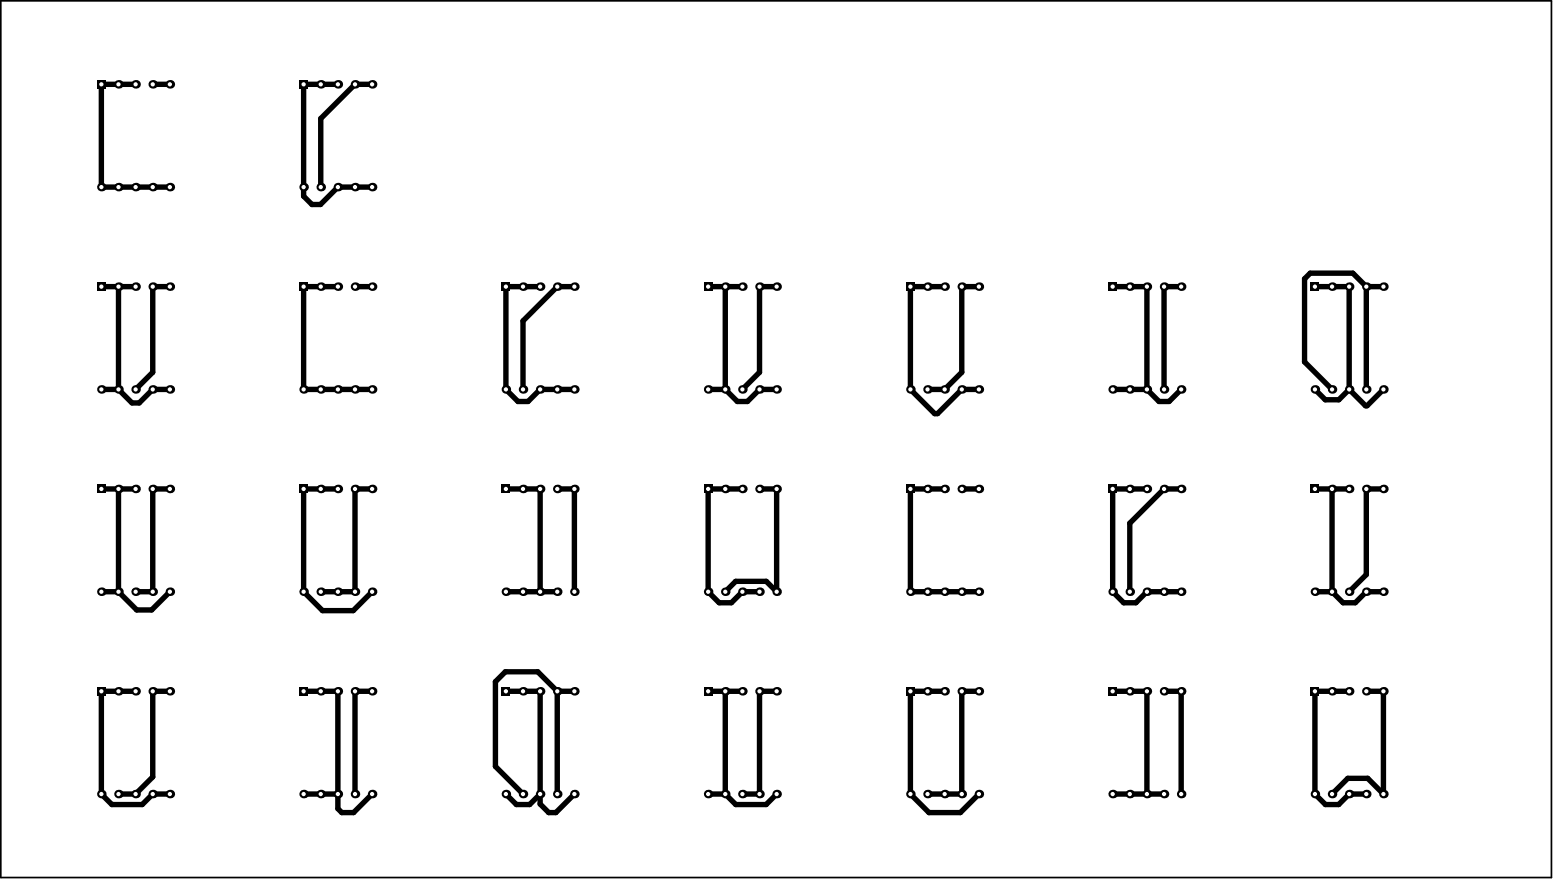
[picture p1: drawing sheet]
<svg xmlns="http://www.w3.org/2000/svg" width="767mm" height="434mm" viewBox="0 0 767 434" stroke-linecap="round" stroke-linejoin="round" font-family="sans-serif">
<path d="M0 0h766v433h-766z" fill="none" stroke="#000" stroke-width=".84"/>
<g fill="none" stroke="#000" stroke-width="2.7">
<path d="M67 42h-17v50h34M75 42h9M167 42h-17v55l4 4h4l9-9h17M184 42h-9l-17 17v33M50 141h17M59 141v51M84 141h-9v43l-8 8M167 141h-17v51h34M175 141h9M267 141h-17v51l6 6h5l6-6h17M284 141h-9l-17 17v34M350 141h17"/>
<path d="M358 141v51M383 141h-8v43l-8 8M466 141h-16v51l11 12h2l12-12h8M483 141h-8v43l-9 8h-8M549 141h17v51M583 141h-8v51M649 141h17v51M675 141v51M675 141l-7-6h-21l-3 3v41l14 13M675 141h8M50 192h9M59 192l6 7h4l6-7h9"/>
<path d="M350 192h8M358 192l6 6h5l6-6h8M549 192h17M566 192l6 6h5l6-6M649 192l5 5h7l5-5M666 192l8 8h1l8-8M50 241h17M59 241v51M84 241h-9v51h-8M167 241h-17v51l9 9h15l10-9M184 241h-9v51h-17M250 241h17v51"/>
<path d="M275 241h9v51M367 241h-17v51l5 5h6l6-5h8M375 241h8v51l-5-5h-15l-5 5M466 241h-16v51h33M475 241h8M566 241h-17v51l6 5h6l5-5h17M583 241h-8l-17 17v34M649 241h17M658 241v51M683 241h-8v43l-9 8M50 292h9M59 292l9 9h7l9-9"/>
<path d="M250 292h25M649 292h9M658 292l5 5h6l6-5h8M67 341h-17v51l5 5h15l5-5h9M84 341h-9v42l-8 9h-8M150 341h17v58l2 2h6l9-9M184 341h-9v51M250 341h17v56l4 4h3l10-9M275 341l-9-9h-16l-5 4v42l13 14M275 341h9M275 341v51M350 341h17"/>
<path d="M358 341v51M383 341h-8v51h-8M466 341h-16v51l9 9h15l9-9M483 341h-8v51h-17M549 341h17v51M575 341h8v51M666 341h-17v51l5 5h7l5-5h9M675 341h8v51l-8-8h-10l-7 8M150 392h17M250 392l5 5h7l5-5M350 392h8M358 392l5 5h15l5-5"/>
<path d="M549 392h26"/>
</g>
<circle cx="50" cy="292" r="2.1" fill="#000"/>
<circle cx="50" cy="292" r="1.1" fill="#fff"/>
<circle cx="50" cy="392" r="2.1" fill="#000"/>
<circle cx="50" cy="392" r="1.1" fill="#fff"/>
<path d="M48 339h4v4h-4z" fill-rule="evenodd" fill="#000"/>
<circle cx="50" cy="341" r="1.1" fill="#fff"/>
<circle cx="59" cy="392" r="2.1" fill="#000"/>
<circle cx="59" cy="392" r="1.1" fill="#fff"/>
<circle cx="59" cy="292" r="2.1" fill="#000"/>
<circle cx="59" cy="292" r="1.1" fill="#fff"/>
<circle cx="59" cy="341" r="2.1" fill="#000"/>
<circle cx="59" cy="341" r="1.1" fill="#fff"/>
<circle cx="67" cy="392" r="2.1" fill="#000"/>
<circle cx="67" cy="392" r="1.1" fill="#fff"/>
<circle cx="67" cy="292" r="2.1" fill="#000"/>
<circle cx="67" cy="292" r="1.1" fill="#fff"/>
<circle cx="67" cy="341" r="2.1" fill="#000"/>
<circle cx="67" cy="341" r="1.1" fill="#fff"/>
<circle cx="75" cy="392" r="2.1" fill="#000"/>
<circle cx="75" cy="392" r="1.1" fill="#fff"/>
<circle cx="75" cy="292" r="2.1" fill="#000"/>
<circle cx="75" cy="292" r="1.1" fill="#fff"/>
<circle cx="75" cy="341" r="2.1" fill="#000"/>
<circle cx="75" cy="341" r="1.1" fill="#fff"/>
<circle cx="84" cy="292" r="2.1" fill="#000"/>
<circle cx="84" cy="292" r="1.1" fill="#fff"/>
<circle cx="84" cy="392" r="2.1" fill="#000"/>
<circle cx="84" cy="392" r="1.1" fill="#fff"/>
<circle cx="84" cy="341" r="2.1" fill="#000"/>
<circle cx="84" cy="341" r="1.1" fill="#fff"/>
<circle cx="150" cy="292" r="2.1" fill="#000"/>
<circle cx="150" cy="292" r="1.1" fill="#fff"/>
<circle cx="150" cy="392" r="2.1" fill="#000"/>
<circle cx="150" cy="392" r="1.1" fill="#fff"/>
<circle cx="158" cy="392" r="2.1" fill="#000"/>
<circle cx="158" cy="392" r="1.1" fill="#fff"/>
<circle cx="167" cy="392" r="2.1" fill="#000"/>
<circle cx="167" cy="392" r="1.1" fill="#fff"/>
<circle cx="175" cy="392" r="2.1" fill="#000"/>
<circle cx="175" cy="392" r="1.1" fill="#fff"/>
<circle cx="184" cy="392" r="2.1" fill="#000"/>
<circle cx="184" cy="392" r="1.1" fill="#fff"/>
<circle cx="258" cy="392" r="2.1" fill="#000"/>
<circle cx="258" cy="392" r="1.1" fill="#fff"/>
<circle cx="250" cy="392" r="2.1" fill="#000"/>
<circle cx="250" cy="392" r="1.1" fill="#fff"/>
<circle cx="267" cy="392" r="2.1" fill="#000"/>
<circle cx="267" cy="392" r="1.1" fill="#fff"/>
<circle cx="275" cy="392" r="2.1" fill="#000"/>
<circle cx="275" cy="392" r="1.1" fill="#fff"/>
<circle cx="284" cy="392" r="2.1" fill="#000"/>
<circle cx="284" cy="392" r="1.1" fill="#fff"/>
<path d="M148 339h4v4h-4z" fill-rule="evenodd" fill="#000"/>
<circle cx="150" cy="341" r="1.1" fill="#fff"/>
<circle cx="158" cy="341" r="2.1" fill="#000"/>
<circle cx="158" cy="341" r="1.1" fill="#fff"/>
<circle cx="167" cy="341" r="2.1" fill="#000"/>
<circle cx="167" cy="341" r="1.1" fill="#fff"/>
<circle cx="175" cy="341" r="2.1" fill="#000"/>
<circle cx="175" cy="341" r="1.1" fill="#fff"/>
<circle cx="267" cy="341" r="2.1" fill="#000"/>
<circle cx="267" cy="341" r="1.1" fill="#fff"/>
<circle cx="184" cy="341" r="2.1" fill="#000"/>
<circle cx="184" cy="341" r="1.1" fill="#fff"/>
<circle cx="284" cy="341" r="2.1" fill="#000"/>
<circle cx="284" cy="341" r="1.1" fill="#fff"/>
<circle cx="258" cy="341" r="2.1" fill="#000"/>
<circle cx="258" cy="341" r="1.1" fill="#fff"/>
<path d="M248 339h4v4h-4z" fill-rule="evenodd" fill="#000"/>
<circle cx="250" cy="341" r="1.1" fill="#fff"/>
<circle cx="275" cy="341" r="2.1" fill="#000"/>
<circle cx="275" cy="341" r="1.1" fill="#fff"/>
<circle cx="158" cy="292" r="2.1" fill="#000"/>
<circle cx="158" cy="292" r="1.1" fill="#fff"/>
<circle cx="167" cy="292" r="2.1" fill="#000"/>
<circle cx="167" cy="292" r="1.1" fill="#fff"/>
<circle cx="175" cy="292" r="2.1" fill="#000"/>
<circle cx="175" cy="292" r="1.1" fill="#fff"/>
<circle cx="267" cy="292" r="2.1" fill="#000"/>
<circle cx="267" cy="292" r="1.1" fill="#fff"/>
<circle cx="184" cy="292" r="2.1" fill="#000"/>
<circle cx="184" cy="292" r="1.1" fill="#fff"/>
<circle cx="275" cy="292" r="2.1" fill="#000"/>
<circle cx="275" cy="292" r="1.1" fill="#fff"/>
<circle cx="250" cy="292" r="2.1" fill="#000"/>
<circle cx="250" cy="292" r="1.1" fill="#fff"/>
<circle cx="258" cy="292" r="2.1" fill="#000"/>
<circle cx="258" cy="292" r="1.1" fill="#fff"/>
<circle cx="284" cy="292" r="2.1" fill="#000"/>
<circle cx="284" cy="292" r="1.1" fill="#fff"/>
<circle cx="167" cy="241" r="2.1" fill="#000"/>
<circle cx="167" cy="241" r="1.1" fill="#fff"/>
<path d="M248 239h4v4h-4z" fill-rule="evenodd" fill="#000"/>
<circle cx="250" cy="241" r="1.1" fill="#fff"/>
<circle cx="258" cy="241" r="2.1" fill="#000"/>
<circle cx="258" cy="241" r="1.1" fill="#fff"/>
<circle cx="75" cy="241" r="2.1" fill="#000"/>
<circle cx="75" cy="241" r="1.1" fill="#fff"/>
<circle cx="67" cy="241" r="2.1" fill="#000"/>
<circle cx="67" cy="241" r="1.1" fill="#fff"/>
<circle cx="59" cy="241" r="2.1" fill="#000"/>
<circle cx="59" cy="241" r="1.1" fill="#fff"/>
<path d="M48 239h4v4h-4z" fill-rule="evenodd" fill="#000"/>
<circle cx="50" cy="241" r="1.1" fill="#fff"/>
<circle cx="84" cy="241" r="2.1" fill="#000"/>
<circle cx="84" cy="241" r="1.1" fill="#fff"/>
<path d="M148 239h4v4h-4z" fill-rule="evenodd" fill="#000"/>
<circle cx="150" cy="241" r="1.1" fill="#fff"/>
<circle cx="158" cy="241" r="2.1" fill="#000"/>
<circle cx="158" cy="241" r="1.1" fill="#fff"/>
<circle cx="75" cy="192" r="2.1" fill="#000"/>
<circle cx="75" cy="192" r="1.1" fill="#fff"/>
<circle cx="67" cy="192" r="2.1" fill="#000"/>
<circle cx="67" cy="192" r="1.1" fill="#fff"/>
<circle cx="59" cy="192" r="2.1" fill="#000"/>
<circle cx="59" cy="192" r="1.1" fill="#fff"/>
<circle cx="50" cy="192" r="2.1" fill="#000"/>
<circle cx="50" cy="192" r="1.1" fill="#fff"/>
<circle cx="84" cy="192" r="2.1" fill="#000"/>
<circle cx="84" cy="192" r="1.1" fill="#fff"/>
<circle cx="150" cy="192" r="2.1" fill="#000"/>
<circle cx="150" cy="192" r="1.1" fill="#fff"/>
<circle cx="158" cy="192" r="2.1" fill="#000"/>
<circle cx="158" cy="192" r="1.1" fill="#fff"/>
<path d="M48 139h4v5h-4z" fill-rule="evenodd" fill="#000"/>
<circle cx="50" cy="141" r="1.1" fill="#fff"/>
<circle cx="75" cy="141" r="2.1" fill="#000"/>
<circle cx="75" cy="141" r="1.1" fill="#fff"/>
<circle cx="67" cy="141" r="2.1" fill="#000"/>
<circle cx="67" cy="141" r="1.1" fill="#fff"/>
<circle cx="59" cy="141" r="2.1" fill="#000"/>
<circle cx="59" cy="141" r="1.1" fill="#fff"/>
<circle cx="84" cy="141" r="2.1" fill="#000"/>
<circle cx="84" cy="141" r="1.1" fill="#fff"/>
<path d="M148 139h4v5h-4z" fill-rule="evenodd" fill="#000"/>
<circle cx="150" cy="141" r="1.1" fill="#fff"/>
<circle cx="75" cy="92" r="2.1" fill="#000"/>
<circle cx="75" cy="92" r="1.1" fill="#fff"/>
<circle cx="50" cy="92" r="2.1" fill="#000"/>
<circle cx="50" cy="92" r="1.1" fill="#fff"/>
<circle cx="59" cy="92" r="2.1" fill="#000"/>
<circle cx="59" cy="92" r="1.1" fill="#fff"/>
<circle cx="67" cy="92" r="2.1" fill="#000"/>
<circle cx="67" cy="92" r="1.1" fill="#fff"/>
<circle cx="84" cy="92" r="2.1" fill="#000"/>
<circle cx="84" cy="92" r="1.1" fill="#fff"/>
<circle cx="150" cy="92" r="2.1" fill="#000"/>
<circle cx="150" cy="92" r="1.1" fill="#fff"/>
<path d="M48 39h4v5h-4z" fill-rule="evenodd" fill="#000"/>
<circle cx="50" cy="42" r="1.1" fill="#fff"/>
<circle cx="59" cy="42" r="2.1" fill="#000"/>
<circle cx="59" cy="42" r="1.1" fill="#fff"/>
<circle cx="75" cy="42" r="2.1" fill="#000"/>
<circle cx="75" cy="42" r="1.1" fill="#fff"/>
<circle cx="67" cy="42" r="2.1" fill="#000"/>
<circle cx="67" cy="42" r="1.1" fill="#fff"/>
<circle cx="84" cy="42" r="2.1" fill="#000"/>
<circle cx="84" cy="42" r="1.1" fill="#fff"/>
<path d="M148 39h4v5h-4z" fill-rule="evenodd" fill="#000"/>
<circle cx="150" cy="42" r="1.1" fill="#fff"/>
<circle cx="175" cy="241" r="2.1" fill="#000"/>
<circle cx="175" cy="241" r="1.1" fill="#fff"/>
<circle cx="184" cy="241" r="2.1" fill="#000"/>
<circle cx="184" cy="241" r="1.1" fill="#fff"/>
<path d="M348 239h4v4h-4z" fill-rule="evenodd" fill="#000"/>
<circle cx="350" cy="241" r="1.1" fill="#fff"/>
<circle cx="284" cy="241" r="2.1" fill="#000"/>
<circle cx="284" cy="241" r="1.1" fill="#fff"/>
<circle cx="275" cy="241" r="2.1" fill="#000"/>
<circle cx="275" cy="241" r="1.1" fill="#fff"/>
<circle cx="267" cy="241" r="2.1" fill="#000"/>
<circle cx="267" cy="241" r="1.1" fill="#fff"/>
<circle cx="167" cy="192" r="2.1" fill="#000"/>
<circle cx="167" cy="192" r="1.1" fill="#fff"/>
<circle cx="175" cy="192" r="2.1" fill="#000"/>
<circle cx="175" cy="192" r="1.1" fill="#fff"/>
<circle cx="184" cy="192" r="2.1" fill="#000"/>
<circle cx="184" cy="192" r="1.1" fill="#fff"/>
<circle cx="275" cy="192" r="2.1" fill="#000"/>
<circle cx="275" cy="192" r="1.1" fill="#fff"/>
<circle cx="250" cy="192" r="2.1" fill="#000"/>
<circle cx="250" cy="192" r="1.1" fill="#fff"/>
<circle cx="284" cy="192" r="2.1" fill="#000"/>
<circle cx="284" cy="192" r="1.1" fill="#fff"/>
<circle cx="267" cy="192" r="2.1" fill="#000"/>
<circle cx="267" cy="192" r="1.1" fill="#fff"/>
<circle cx="258" cy="192" r="2.1" fill="#000"/>
<circle cx="258" cy="192" r="1.1" fill="#fff"/>
<circle cx="158" cy="141" r="2.1" fill="#000"/>
<circle cx="158" cy="141" r="1.1" fill="#fff"/>
<circle cx="167" cy="141" r="2.1" fill="#000"/>
<circle cx="167" cy="141" r="1.1" fill="#fff"/>
<circle cx="175" cy="141" r="2.1" fill="#000"/>
<circle cx="175" cy="141" r="1.1" fill="#fff"/>
<circle cx="184" cy="141" r="2.1" fill="#000"/>
<circle cx="184" cy="141" r="1.1" fill="#fff"/>
<path d="M348 139h4v5h-4z" fill-rule="evenodd" fill="#000"/>
<circle cx="350" cy="141" r="1.1" fill="#fff"/>
<circle cx="275" cy="141" r="2.1" fill="#000"/>
<circle cx="275" cy="141" r="1.1" fill="#fff"/>
<circle cx="267" cy="141" r="2.1" fill="#000"/>
<circle cx="267" cy="141" r="1.1" fill="#fff"/>
<circle cx="284" cy="141" r="2.1" fill="#000"/>
<circle cx="284" cy="141" r="1.1" fill="#fff"/>
<circle cx="258" cy="141" r="2.1" fill="#000"/>
<circle cx="258" cy="141" r="1.1" fill="#fff"/>
<path d="M248 139h4v5h-4z" fill-rule="evenodd" fill="#000"/>
<circle cx="250" cy="141" r="1.1" fill="#fff"/>
<circle cx="158" cy="92" r="2.1" fill="#000"/>
<circle cx="158" cy="92" r="1.1" fill="#fff"/>
<circle cx="167" cy="92" r="2.1" fill="#000"/>
<circle cx="167" cy="92" r="1.1" fill="#fff"/>
<circle cx="175" cy="92" r="2.1" fill="#000"/>
<circle cx="175" cy="92" r="1.1" fill="#fff"/>
<circle cx="184" cy="92" r="2.1" fill="#000"/>
<circle cx="184" cy="92" r="1.1" fill="#fff"/>
<circle cx="158" cy="42" r="2.1" fill="#000"/>
<circle cx="158" cy="42" r="1.1" fill="#fff"/>
<circle cx="167" cy="42" r="2.1" fill="#000"/>
<circle cx="167" cy="42" r="1.1" fill="#fff"/>
<circle cx="175" cy="42" r="2.1" fill="#000"/>
<circle cx="175" cy="42" r="1.1" fill="#fff"/>
<circle cx="184" cy="42" r="2.1" fill="#000"/>
<circle cx="184" cy="42" r="1.1" fill="#fff"/>
<circle cx="350" cy="392" r="2.1" fill="#000"/>
<circle cx="350" cy="392" r="1.1" fill="#fff"/>
<circle cx="358" cy="392" r="2.1" fill="#000"/>
<circle cx="358" cy="392" r="1.1" fill="#fff"/>
<circle cx="375" cy="392" r="2.1" fill="#000"/>
<circle cx="375" cy="392" r="1.1" fill="#fff"/>
<circle cx="367" cy="392" r="2.1" fill="#000"/>
<circle cx="367" cy="392" r="1.1" fill="#fff"/>
<circle cx="383" cy="392" r="2.1" fill="#000"/>
<circle cx="383" cy="392" r="1.1" fill="#fff"/>
<circle cx="450" cy="392" r="2.1" fill="#000"/>
<circle cx="450" cy="392" r="1.1" fill="#fff"/>
<circle cx="458" cy="392" r="2.1" fill="#000"/>
<circle cx="458" cy="392" r="1.1" fill="#fff"/>
<circle cx="466" cy="392" r="2.1" fill="#000"/>
<circle cx="466" cy="392" r="1.1" fill="#fff"/>
<circle cx="475" cy="392" r="2.1" fill="#000"/>
<circle cx="475" cy="392" r="1.1" fill="#fff"/>
<path d="M348 339h4v4h-4z" fill-rule="evenodd" fill="#000"/>
<circle cx="350" cy="341" r="1.1" fill="#fff"/>
<circle cx="367" cy="341" r="2.1" fill="#000"/>
<circle cx="367" cy="341" r="1.1" fill="#fff"/>
<circle cx="358" cy="341" r="2.1" fill="#000"/>
<circle cx="358" cy="341" r="1.1" fill="#fff"/>
<circle cx="375" cy="341" r="2.1" fill="#000"/>
<circle cx="375" cy="341" r="1.1" fill="#fff"/>
<circle cx="383" cy="341" r="2.1" fill="#000"/>
<circle cx="383" cy="341" r="1.1" fill="#fff"/>
<path d="M447 339h5v4h-5z" fill-rule="evenodd" fill="#000"/>
<circle cx="450" cy="341" r="1.1" fill="#fff"/>
<circle cx="458" cy="341" r="2.1" fill="#000"/>
<circle cx="458" cy="341" r="1.1" fill="#fff"/>
<circle cx="466" cy="341" r="2.1" fill="#000"/>
<circle cx="466" cy="341" r="1.1" fill="#fff"/>
<circle cx="475" cy="341" r="2.1" fill="#000"/>
<circle cx="475" cy="341" r="1.1" fill="#fff"/>
<circle cx="483" cy="341" r="2.1" fill="#000"/>
<circle cx="483" cy="341" r="1.1" fill="#fff"/>
<circle cx="350" cy="292" r="2.1" fill="#000"/>
<circle cx="350" cy="292" r="1.1" fill="#fff"/>
<circle cx="358" cy="292" r="2.1" fill="#000"/>
<circle cx="358" cy="292" r="1.1" fill="#fff"/>
<circle cx="367" cy="292" r="2.1" fill="#000"/>
<circle cx="367" cy="292" r="1.1" fill="#fff"/>
<circle cx="375" cy="292" r="2.1" fill="#000"/>
<circle cx="375" cy="292" r="1.1" fill="#fff"/>
<circle cx="383" cy="292" r="2.1" fill="#000"/>
<circle cx="383" cy="292" r="1.1" fill="#fff"/>
<circle cx="450" cy="292" r="2.1" fill="#000"/>
<circle cx="450" cy="292" r="1.1" fill="#fff"/>
<circle cx="458" cy="292" r="2.1" fill="#000"/>
<circle cx="458" cy="292" r="1.1" fill="#fff"/>
<circle cx="466" cy="292" r="2.1" fill="#000"/>
<circle cx="466" cy="292" r="1.1" fill="#fff"/>
<circle cx="475" cy="292" r="2.1" fill="#000"/>
<circle cx="475" cy="292" r="1.1" fill="#fff"/>
<circle cx="483" cy="292" r="2.1" fill="#000"/>
<circle cx="483" cy="292" r="1.1" fill="#fff"/>
<circle cx="358" cy="241" r="2.1" fill="#000"/>
<circle cx="358" cy="241" r="1.1" fill="#fff"/>
<circle cx="466" cy="241" r="2.1" fill="#000"/>
<circle cx="466" cy="241" r="1.1" fill="#fff"/>
<circle cx="475" cy="241" r="2.1" fill="#000"/>
<circle cx="475" cy="241" r="1.1" fill="#fff"/>
<circle cx="483" cy="392" r="2.1" fill="#000"/>
<circle cx="483" cy="392" r="1.1" fill="#fff"/>
<circle cx="549" cy="392" r="2.1" fill="#000"/>
<circle cx="549" cy="392" r="1.1" fill="#fff"/>
<circle cx="558" cy="392" r="2.1" fill="#000"/>
<circle cx="558" cy="392" r="1.1" fill="#fff"/>
<circle cx="566" cy="392" r="2.1" fill="#000"/>
<circle cx="566" cy="392" r="1.1" fill="#fff"/>
<circle cx="583" cy="392" r="2.1" fill="#000"/>
<circle cx="583" cy="392" r="1.1" fill="#fff"/>
<circle cx="675" cy="392" r="2.1" fill="#000"/>
<circle cx="675" cy="392" r="1.1" fill="#fff"/>
<circle cx="575" cy="392" r="2.1" fill="#000"/>
<circle cx="575" cy="392" r="1.1" fill="#fff"/>
<circle cx="658" cy="392" r="2.1" fill="#000"/>
<circle cx="658" cy="392" r="1.1" fill="#fff"/>
<circle cx="649" cy="392" r="2.1" fill="#000"/>
<circle cx="649" cy="392" r="1.1" fill="#fff"/>
<circle cx="683" cy="392" r="2.1" fill="#000"/>
<circle cx="683" cy="392" r="1.1" fill="#fff"/>
<circle cx="666" cy="392" r="2.1" fill="#000"/>
<circle cx="666" cy="392" r="1.1" fill="#fff"/>
<path d="M547 339h4v4h-4z" fill-rule="evenodd" fill="#000"/>
<circle cx="549" cy="341" r="1.1" fill="#fff"/>
<circle cx="558" cy="341" r="2.1" fill="#000"/>
<circle cx="558" cy="341" r="1.1" fill="#fff"/>
<circle cx="566" cy="341" r="2.1" fill="#000"/>
<circle cx="566" cy="341" r="1.1" fill="#fff"/>
<circle cx="683" cy="341" r="2.1" fill="#000"/>
<circle cx="683" cy="341" r="1.1" fill="#fff"/>
<circle cx="666" cy="341" r="2.1" fill="#000"/>
<circle cx="666" cy="341" r="1.1" fill="#fff"/>
<path d="M647 339h4v4h-4z" fill-rule="evenodd" fill="#000"/>
<circle cx="649" cy="341" r="1.1" fill="#fff"/>
<circle cx="658" cy="341" r="2.1" fill="#000"/>
<circle cx="658" cy="341" r="1.1" fill="#fff"/>
<circle cx="583" cy="341" r="2.1" fill="#000"/>
<circle cx="583" cy="341" r="1.1" fill="#fff"/>
<circle cx="575" cy="341" r="2.1" fill="#000"/>
<circle cx="575" cy="341" r="1.1" fill="#fff"/>
<circle cx="675" cy="341" r="2.1" fill="#000"/>
<circle cx="675" cy="341" r="1.1" fill="#fff"/>
<circle cx="549" cy="292" r="2.1" fill="#000"/>
<circle cx="549" cy="292" r="1.1" fill="#fff"/>
<circle cx="558" cy="292" r="2.1" fill="#000"/>
<circle cx="558" cy="292" r="1.1" fill="#fff"/>
<circle cx="566" cy="292" r="2.1" fill="#000"/>
<circle cx="566" cy="292" r="1.1" fill="#fff"/>
<circle cx="575" cy="292" r="2.1" fill="#000"/>
<circle cx="575" cy="292" r="1.1" fill="#fff"/>
<circle cx="583" cy="292" r="2.1" fill="#000"/>
<circle cx="583" cy="292" r="1.1" fill="#fff"/>
<circle cx="658" cy="292" r="2.1" fill="#000"/>
<circle cx="658" cy="292" r="1.1" fill="#fff"/>
<circle cx="666" cy="292" r="2.1" fill="#000"/>
<circle cx="666" cy="292" r="1.1" fill="#fff"/>
<circle cx="675" cy="292" r="2.1" fill="#000"/>
<circle cx="675" cy="292" r="1.1" fill="#fff"/>
<circle cx="683" cy="292" r="2.1" fill="#000"/>
<circle cx="683" cy="292" r="1.1" fill="#fff"/>
<circle cx="649" cy="292" r="2.1" fill="#000"/>
<circle cx="649" cy="292" r="1.1" fill="#fff"/>
<circle cx="483" cy="241" r="2.1" fill="#000"/>
<circle cx="483" cy="241" r="1.1" fill="#fff"/>
<circle cx="367" cy="241" r="2.1" fill="#000"/>
<circle cx="367" cy="241" r="1.1" fill="#fff"/>
<circle cx="375" cy="241" r="2.1" fill="#000"/>
<circle cx="375" cy="241" r="1.1" fill="#fff"/>
<path d="M547 239h4v4h-4z" fill-rule="evenodd" fill="#000"/>
<circle cx="549" cy="241" r="1.1" fill="#fff"/>
<circle cx="558" cy="241" r="2.1" fill="#000"/>
<circle cx="558" cy="241" r="1.1" fill="#fff"/>
<circle cx="383" cy="241" r="2.1" fill="#000"/>
<circle cx="383" cy="241" r="1.1" fill="#fff"/>
<path d="M447 239h5v4h-5z" fill-rule="evenodd" fill="#000"/>
<circle cx="450" cy="241" r="1.1" fill="#fff"/>
<circle cx="458" cy="241" r="2.1" fill="#000"/>
<circle cx="458" cy="241" r="1.1" fill="#fff"/>
<circle cx="566" cy="241" r="2.1" fill="#000"/>
<circle cx="566" cy="241" r="1.1" fill="#fff"/>
<circle cx="458" cy="192" r="2.1" fill="#000"/>
<circle cx="458" cy="192" r="1.1" fill="#fff"/>
<circle cx="475" cy="192" r="2.1" fill="#000"/>
<circle cx="475" cy="192" r="1.1" fill="#fff"/>
<circle cx="558" cy="192" r="2.1" fill="#000"/>
<circle cx="558" cy="192" r="1.1" fill="#fff"/>
<circle cx="549" cy="192" r="2.1" fill="#000"/>
<circle cx="549" cy="192" r="1.1" fill="#fff"/>
<circle cx="383" cy="192" r="2.1" fill="#000"/>
<circle cx="383" cy="192" r="1.1" fill="#fff"/>
<circle cx="375" cy="192" r="2.1" fill="#000"/>
<circle cx="375" cy="192" r="1.1" fill="#fff"/>
<circle cx="450" cy="192" r="2.1" fill="#000"/>
<circle cx="450" cy="192" r="1.1" fill="#fff"/>
<circle cx="367" cy="192" r="2.1" fill="#000"/>
<circle cx="367" cy="192" r="1.1" fill="#fff"/>
<circle cx="358" cy="192" r="2.1" fill="#000"/>
<circle cx="358" cy="192" r="1.1" fill="#fff"/>
<circle cx="466" cy="192" r="2.1" fill="#000"/>
<circle cx="466" cy="192" r="1.1" fill="#fff"/>
<circle cx="483" cy="192" r="2.1" fill="#000"/>
<circle cx="483" cy="192" r="1.1" fill="#fff"/>
<circle cx="350" cy="192" r="2.1" fill="#000"/>
<circle cx="350" cy="192" r="1.1" fill="#fff"/>
<circle cx="458" cy="141" r="2.1" fill="#000"/>
<circle cx="458" cy="141" r="1.1" fill="#fff"/>
<circle cx="558" cy="141" r="2.1" fill="#000"/>
<circle cx="558" cy="141" r="1.1" fill="#fff"/>
<path d="M547 139h4v5h-4z" fill-rule="evenodd" fill="#000"/>
<circle cx="549" cy="141" r="1.1" fill="#fff"/>
<circle cx="466" cy="141" r="2.1" fill="#000"/>
<circle cx="466" cy="141" r="1.1" fill="#fff"/>
<circle cx="358" cy="141" r="2.1" fill="#000"/>
<circle cx="358" cy="141" r="1.1" fill="#fff"/>
<circle cx="475" cy="141" r="2.1" fill="#000"/>
<circle cx="475" cy="141" r="1.1" fill="#fff"/>
<circle cx="483" cy="141" r="2.1" fill="#000"/>
<circle cx="483" cy="141" r="1.1" fill="#fff"/>
<path d="M447 139h5v5h-5z" fill-rule="evenodd" fill="#000"/>
<circle cx="450" cy="141" r="1.1" fill="#fff"/>
<circle cx="383" cy="141" r="2.1" fill="#000"/>
<circle cx="383" cy="141" r="1.1" fill="#fff"/>
<circle cx="367" cy="141" r="2.1" fill="#000"/>
<circle cx="367" cy="141" r="1.1" fill="#fff"/>
<circle cx="375" cy="141" r="2.1" fill="#000"/>
<circle cx="375" cy="141" r="1.1" fill="#fff"/>
<circle cx="666" cy="241" r="2.1" fill="#000"/>
<circle cx="666" cy="241" r="1.1" fill="#fff"/>
<circle cx="683" cy="241" r="2.1" fill="#000"/>
<circle cx="683" cy="241" r="1.1" fill="#fff"/>
<circle cx="583" cy="241" r="2.1" fill="#000"/>
<circle cx="583" cy="241" r="1.1" fill="#fff"/>
<circle cx="575" cy="241" r="2.1" fill="#000"/>
<circle cx="575" cy="241" r="1.1" fill="#fff"/>
<circle cx="658" cy="241" r="2.1" fill="#000"/>
<circle cx="658" cy="241" r="1.1" fill="#fff"/>
<path d="M647 239h4v4h-4z" fill-rule="evenodd" fill="#000"/>
<circle cx="649" cy="241" r="1.1" fill="#fff"/>
<circle cx="675" cy="241" r="2.1" fill="#000"/>
<circle cx="675" cy="241" r="1.1" fill="#fff"/>
<circle cx="566" cy="192" r="2.1" fill="#000"/>
<circle cx="566" cy="192" r="1.1" fill="#fff"/>
<circle cx="575" cy="192" r="2.1" fill="#000"/>
<circle cx="575" cy="192" r="1.1" fill="#fff"/>
<circle cx="583" cy="192" r="2.1" fill="#000"/>
<circle cx="583" cy="192" r="1.1" fill="#fff"/>
<circle cx="683" cy="192" r="2.1" fill="#000"/>
<circle cx="683" cy="192" r="1.1" fill="#fff"/>
<circle cx="666" cy="192" r="2.1" fill="#000"/>
<circle cx="666" cy="192" r="1.1" fill="#fff"/>
<circle cx="658" cy="192" r="2.1" fill="#000"/>
<circle cx="658" cy="192" r="1.1" fill="#fff"/>
<circle cx="649" cy="192" r="2.1" fill="#000"/>
<circle cx="649" cy="192" r="1.1" fill="#fff"/>
<circle cx="675" cy="192" r="2.1" fill="#000"/>
<circle cx="675" cy="192" r="1.1" fill="#fff"/>
<circle cx="566" cy="141" r="2.1" fill="#000"/>
<circle cx="566" cy="141" r="1.1" fill="#fff"/>
<circle cx="575" cy="141" r="2.1" fill="#000"/>
<circle cx="575" cy="141" r="1.1" fill="#fff"/>
<circle cx="683" cy="141" r="2.1" fill="#000"/>
<circle cx="683" cy="141" r="1.1" fill="#fff"/>
<circle cx="675" cy="141" r="2.1" fill="#000"/>
<circle cx="675" cy="141" r="1.1" fill="#fff"/>
<circle cx="658" cy="141" r="2.1" fill="#000"/>
<circle cx="658" cy="141" r="1.1" fill="#fff"/>
<path d="M647 139h4v5h-4z" fill-rule="evenodd" fill="#000"/>
<circle cx="649" cy="141" r="1.1" fill="#fff"/>
<circle cx="666" cy="141" r="2.1" fill="#000"/>
<circle cx="666" cy="141" r="1.1" fill="#fff"/>
<circle cx="583" cy="141" r="2.1" fill="#000"/>
<circle cx="583" cy="141" r="1.1" fill="#fff"/>
</svg>
